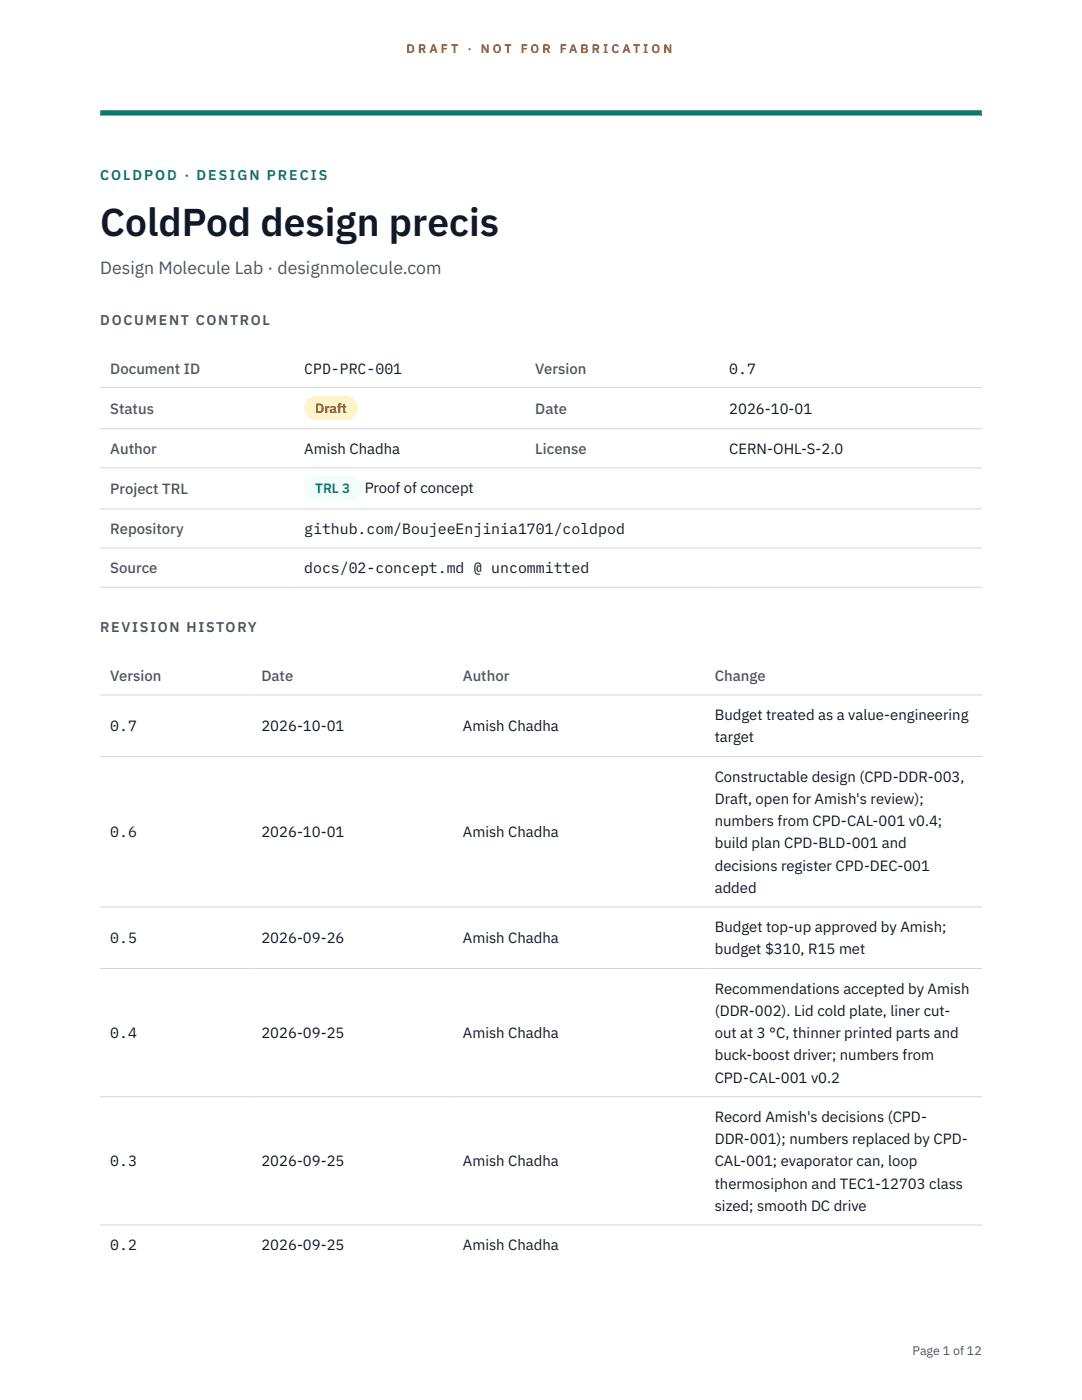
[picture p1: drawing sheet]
<svg xmlns="http://www.w3.org/2000/svg" width="216mm" height="279mm" viewBox="0 0 216 279" stroke-linecap="round" stroke-linejoin="round" font-family="sans-serif">
<defs><g id="words">
<text font-size="7.8" fill="#111827" x="20" y="47.1">ColdPod design precis</text>
<text font-size="3.5" fill="#4b5563" x="20" y="54.6">Design Molecule Lab · designmolecule.com</text>
<g font-size="3" fill="#4b5563">
<text x="22" y="74.5">Document ID</text>
<text x="106.8" y="74.5">Version</text>
<text x="22" y="82.6">Status</text>
<text x="106.8" y="82.6">Date</text>
<text x="22" y="90.6">Author</text>
<text x="106.8" y="90.6">License</text>
<text x="22" y="98.6">Project TRL</text>
<text x="22" y="106.6">Repository</text>
<text x="22" y="114.4">Source</text>
<text x="22" y="135.9">Version</text>
<text x="52.2" y="135.9">Date</text>
<text x="92.4" y="135.9">Author</text>
<text x="142.6" y="135.9">Change</text>
</g>
<g font-size="3" fill="#111827">
<text x="60.7" y="74.5">CPD-PRC-001</text>
<text x="145.5" y="74.5">0.7</text>
<text x="145.5" y="82.6">2026-10-01</text>
<text x="60.7" y="90.6">Amish Chadha</text>
<text x="145.5" y="90.6">CERN-OHL-S-2.0</text>
<text x="72.8" y="98.5">Proof of concept</text>
<text x="60.7" y="106.6">github.com/BoujeeEnjinia1701/coldpod</text>
<text x="60.7" y="114.4">docs/02-concept.md @ uncommitted</text>
<text x="142.6" y="143.7">Budget treated as a value-engineering</text>
<text x="22" y="145.9">0.7</text>
<text x="52.2" y="145.9">2026-10-01</text>
<text x="92.4" y="145.9">Amish Chadha</text>
<text x="142.6" y="148.2">target</text>
<text x="142.6" y="156">Constructable design (CPD-DDR-003,</text>
<text x="142.6" y="160.4">Draft, open for Amish's review);</text>
<text x="22" y="167.1">0.6</text>
<text x="52.2" y="167.1">2026-10-01</text>
<text x="92.4" y="167.1">Amish Chadha</text>
<text x="142.6" y="164.9">numbers from CPD-CAL-001 v0.4;</text>
<text x="142.6" y="169.3">build plan CPD-BLD-001 and</text>
<text x="142.6" y="173.8">decisions register CPD-DEC-001</text>
<text x="142.6" y="178.2">added</text>
<text x="22" y="188.3">0.5</text>
<text x="52.2" y="188.3">2026-09-26</text>
<text x="92.4" y="188.3">Amish Chadha</text>
<text x="142.6" y="186">Budget top-up approved by Amish;</text>
<text x="142.6" y="190.5">budget $310, R15 met</text>
<text x="142.6" y="198.3">Recommendations accepted by Amish</text>
<text x="142.6" y="202.7">(DDR-002). Lid cold plate, liner cut-</text>
<text x="22" y="207.2">0.4</text>
<text x="52.2" y="207.2">2026-09-25</text>
<text x="92.4" y="207.2">Amish Chadha</text>
<text x="142.6" y="207.2">out at 3 °C, thinner printed parts and</text>
<text x="142.6" y="211.6">buck-boost driver; numbers from</text>
<text x="142.6" y="216.1">CPD-CAL-001 v0.2</text>
<text x="142.6" y="223.9">Record Amish's decisions (CPD-</text>
<text x="22" y="232.8">0.3</text>
<text x="52.2" y="232.8">2026-09-25</text>
<text x="92.4" y="232.8">Amish Chadha</text>
<text x="142.6" y="228.3">DDR-001); numbers replaced by CPD-</text>
<text x="142.6" y="232.8">CAL-001; evaporator can, loop</text>
<text x="142.6" y="237.2">thermosiphon and TEC1-12703 class</text>
<text x="142.6" y="241.7">sized; smooth DC drive</text>
<text x="22" y="249.5">0.2</text>
<text x="52.2" y="249.5">2026-09-25</text>
<text x="92.4" y="249.5">Amish Chadha</text>
</g>
<text font-size="2.8" fill="#0f766e" x="20" y="36">COLDPOD · DESIGN PRECIS</text>
<g font-size="2.8" fill="#4b5563">
<text x="20" y="64.8">DOCUMENT CONTROL</text>
<text x="20" y="126.2">REVISION HISTORY</text>
</g>
<text font-size="2.7" fill="#92400e" x="62.9" y="82.5">Draft</text>
<text font-size="2.7" fill="#0f766e" x="62.9" y="98.5">TRL 3</text>
<g font-size="2.5" fill="#b45309">
<text x="81.1" y="10.5">D R A F T</text>
<text x="93.3" y="10.5">·</text>
<text x="95.9" y="10.5">N O T</text>
<text x="103.9" y="10.5">F O R</text>
<text x="111.7" y="10.5">F A B R I C A T I O N</text>
</g>
<text font-size="2.5" fill="#4b5563" x="182.1" y="270.3">Page 1 of 12</text>
</g></defs>
<path d="M20 23.1h175.9zM20 22h175.9v1.1h-175.9z" fill-rule="evenodd" fill="#0f766e"/>
<path d="M20 77.3h175.9M20 85.5h175.9M20 93.4h175.9M20 101.6h175.9M20 109.4h175.9M20 117.2h175.9M20 138.7h175.9M20 151h175.9M20 181h175.9M20 193.3h175.9M20 218.9h175.9M20 244.5h175.9" fill="none" stroke="#d1d5db" stroke-width=".2"/>
<path d="M60.7 79h10.7v4.9h-10.7z" fill="#fef3c7"/>
<path d="M60.7 95.1h11.4v4.8h-11.4z" fill="#f0fdfa"/>
<use href="#words"/>
</svg>
